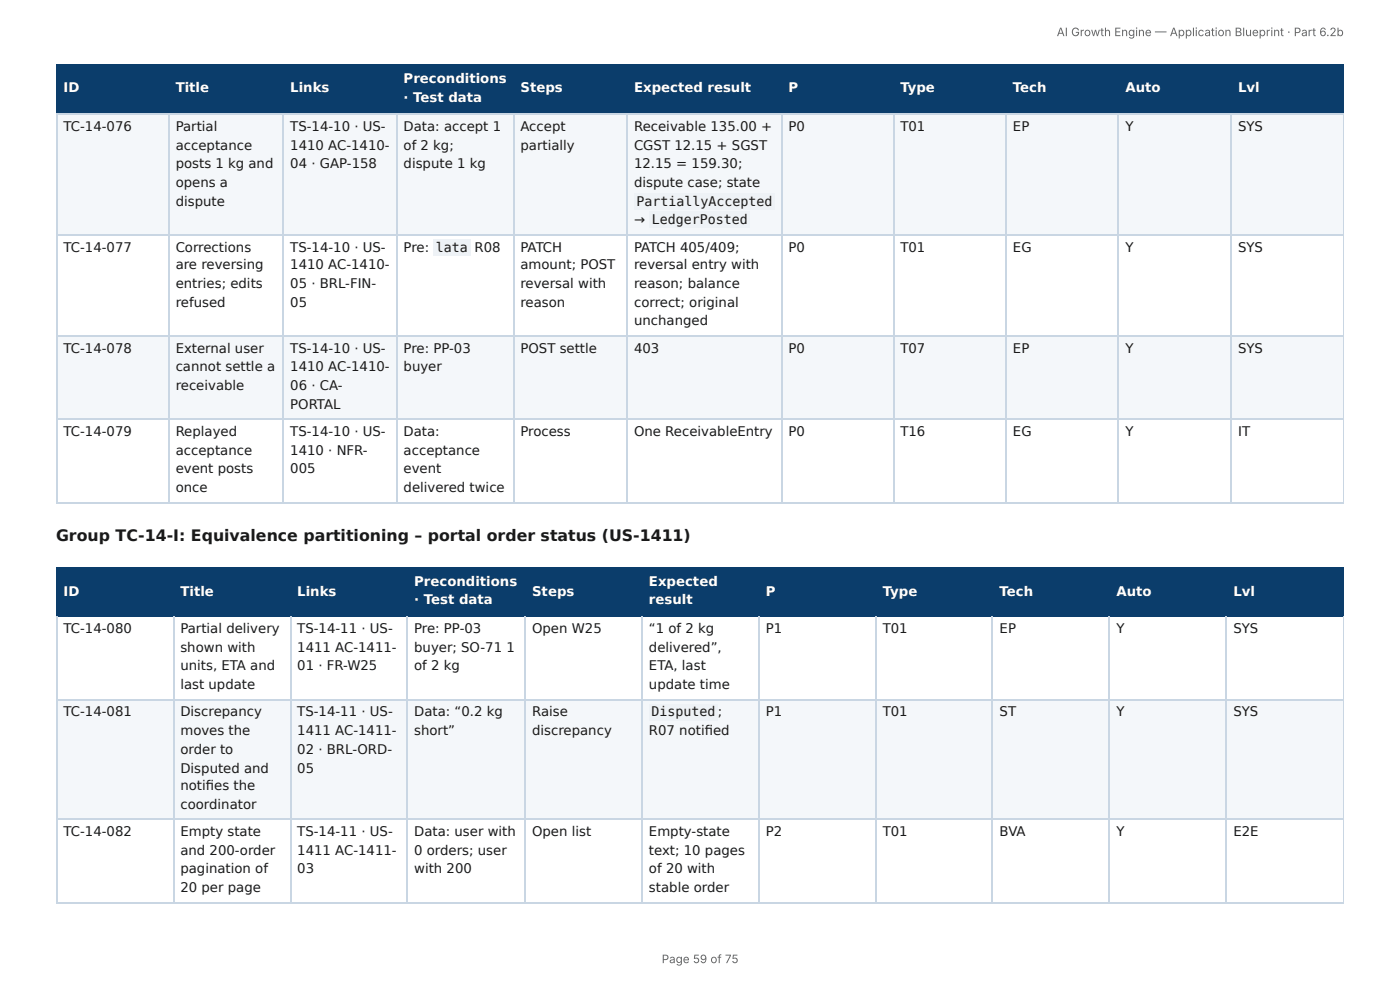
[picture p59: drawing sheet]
<svg xmlns="http://www.w3.org/2000/svg" width="297mm" height="210mm" viewBox="0 0 297 210" stroke-linecap="round" stroke-linejoin="round" font-family="sans-serif">
<defs><g id="words">
<text font-size="3.3" fill="#1a1a1a" x="11.9" y="114.8">Group TC-14-I: Equivalence partitioning – portal order status (US-1411)</text>
<g font-size="2.8" fill="#fff">
<text x="85.7" y="17.7">Preconditions</text>
<text x="13.5" y="19.6">ID</text>
<text x="37.3" y="19.6">Title</text>
<text x="61.7" y="19.6">Links</text>
<text x="85.7" y="21.7">· Test data</text>
<text x="110.5" y="19.6">Steps</text>
<text x="134.7" y="19.6">Expected result</text>
<text x="167.5" y="19.6">P</text>
<text x="191.2" y="19.6">Type</text>
<text x="215.1" y="19.6">Tech</text>
<text x="239" y="19.6">Auto</text>
<text x="263" y="19.6">Lvl</text>
<text x="88" y="124.4">Preconditions</text>
<text x="137.8" y="124.4">Expected</text>
<text x="13.5" y="126.5">ID</text>
<text x="38.3" y="126.5">Title</text>
<text x="63.1" y="126.5">Links</text>
<text x="88" y="128.3">· Test data</text>
<text x="113" y="126.5">Steps</text>
<text x="137.8" y="128.3">result</text>
<text x="162.7" y="126.5">P</text>
<text x="187.5" y="126.5">Type</text>
<text x="212.3" y="126.5">Tech</text>
<text x="237.1" y="126.5">Auto</text>
<text x="262" y="126.5">Lvl</text>
</g>
<g font-size="2.8" fill="#1a1a1a">
<text x="13.5" y="27.8">TC-14-076</text>
<text x="37.3" y="27.8">Partial</text>
<text x="61.7" y="27.8">TS-14-10 · US-</text>
<text x="85.7" y="27.8">Data: accept 1</text>
<text x="110.5" y="27.8">Accept</text>
<text x="134.7" y="27.8">Receivable 135.00 +</text>
<text x="167.5" y="27.8">P0</text>
<text x="191.2" y="27.8">T01</text>
<text x="215.1" y="27.8">EP</text>
<text x="239" y="27.8">Y</text>
<text x="263" y="27.8">SYS</text>
<text x="37.3" y="31.8">acceptance</text>
<text x="37.3" y="35.7">posts 1 kg and</text>
<text x="61.7" y="31.8">1410 AC-1410-</text>
<text x="61.7" y="35.7">04 · GAP-158</text>
<text x="85.7" y="31.8">of 2 kg;</text>
<text x="85.7" y="35.7">dispute 1 kg</text>
<text x="110.5" y="31.8">partially</text>
<text x="134.7" y="31.8">CGST 12.15 + SGST</text>
<text x="134.7" y="35.7">12.15 = 159.30;</text>
<text x="37.3" y="39.7">opens a</text>
<text x="134.7" y="39.7">dispute case; state</text>
<text x="37.3" y="43.7">dispute</text>
<text x="134.7" y="47.6">→</text>
<text x="135.2" y="43.7">PartiallyAccepted</text>
<text x="138.5" y="47.6">LedgerPosted</text>
<text x="13.5" y="53.4">TC-14-077</text>
<text x="37.3" y="53.4">Corrections</text>
<text x="61.7" y="53.4">TS-14-10 · US-</text>
<text x="85.7" y="53.4">Pre:</text>
<text x="92.6" y="53.4">lata</text>
<text x="100.8" y="53.4">R08</text>
<text x="110.5" y="53.4">PATCH</text>
<text x="134.7" y="53.4">PATCH 405/409;</text>
<text x="167.5" y="53.4">P0</text>
<text x="191.2" y="53.4">T01</text>
<text x="215.1" y="53.4">EG</text>
<text x="239" y="53.4">Y</text>
<text x="263" y="53.4">SYS</text>
<text x="37.3" y="57.2">are reversing</text>
<text x="61.7" y="57.2">1410 AC-1410-</text>
<text x="110.5" y="57.2">amount; POST</text>
<text x="134.7" y="57.2">reversal entry with</text>
<text x="37.3" y="61.1">entries; edits</text>
<text x="37.3" y="65.1">refused</text>
<text x="61.7" y="61.1">05 · BRL-FIN-</text>
<text x="61.7" y="65.1">05</text>
<text x="110.5" y="61.1">reversal with</text>
<text x="110.5" y="65.1">reason</text>
<text x="134.7" y="61.1">reason; balance</text>
<text x="134.7" y="65.1">correct; original</text>
<text x="134.7" y="69.1">unchanged</text>
<text x="13.5" y="74.9">TC-14-078</text>
<text x="37.3" y="74.9">External user</text>
<text x="61.7" y="74.9">TS-14-10 · US-</text>
<text x="85.7" y="74.9">Pre: PP-03</text>
<text x="110.5" y="74.9">POST settle</text>
<text x="134.7" y="74.9">403</text>
<text x="167.5" y="74.9">P0</text>
<text x="191.2" y="74.9">T07</text>
<text x="215.1" y="74.9">EP</text>
<text x="239" y="74.9">Y</text>
<text x="263" y="74.9">SYS</text>
<text x="37.3" y="78.8">cannot settle a</text>
<text x="37.3" y="82.8">receivable</text>
<text x="61.7" y="78.8">1410 AC-1410-</text>
<text x="61.7" y="82.8">06 · CA-</text>
<text x="85.7" y="78.8">buyer</text>
<text x="61.7" y="86.8">PORTAL</text>
<text x="13.5" y="92.6">TC-14-079</text>
<text x="37.3" y="92.6">Replayed</text>
<text x="61.7" y="92.6">TS-14-10 · US-</text>
<text x="85.7" y="92.6">Data:</text>
<text x="110.5" y="92.6">Process</text>
<text x="134.7" y="92.6">One ReceivableEntry</text>
<text x="167.5" y="92.6">P0</text>
<text x="191.2" y="92.6">T16</text>
<text x="215.1" y="92.6">EG</text>
<text x="239" y="92.6">Y</text>
<text x="263" y="92.6">IT</text>
<text x="37.3" y="96.6">acceptance</text>
<text x="37.3" y="100.5">event posts</text>
<text x="61.7" y="96.6">1410 · NFR-</text>
<text x="61.7" y="100.5">005</text>
<text x="85.7" y="96.6">acceptance</text>
<text x="85.7" y="100.5">event</text>
<text x="37.3" y="104.5">once</text>
<text x="85.7" y="104.5">delivered twice</text>
<text x="13.5" y="134.4">TC-14-080</text>
<text x="38.3" y="134.4">Partial delivery</text>
<text x="63.1" y="134.4">TS-14-11 · US-</text>
<text x="88" y="134.4">Pre: PP-03</text>
<text x="113" y="134.4">Open W25</text>
<text x="137.8" y="134.4">“1 of 2 kg</text>
<text x="162.7" y="134.4">P1</text>
<text x="187.5" y="134.4">T01</text>
<text x="212.3" y="134.4">EP</text>
<text x="237.1" y="134.4">Y</text>
<text x="262" y="134.4">SYS</text>
<text x="38.3" y="138.4">shown with</text>
<text x="38.3" y="142.3">units, ETA and</text>
<text x="63.1" y="138.4">1411 AC-1411-</text>
<text x="63.1" y="142.3">01 · FR-W25</text>
<text x="88" y="138.4">buyer; SO-71</text>
<text x="88" y="142.3">of 2 kg</text>
<text x="107.5" y="138.4">1</text>
<text x="137.8" y="138.4">delivered”,</text>
<text x="137.8" y="142.3">ETA, last</text>
<text x="38.3" y="146.3">last update</text>
<text x="137.8" y="146.3">update time</text>
<text x="13.5" y="152.1">TC-14-081</text>
<text x="38.3" y="152.1">Discrepancy</text>
<text x="63.1" y="152.1">TS-14-11 · US-</text>
<text x="88" y="152.1">Data: “0.2 kg</text>
<text x="113" y="152.1">Raise</text>
<text x="138.4" y="152.1">Disputed</text>
<text x="152.5" y="152.1">;</text>
<text x="162.7" y="152.1">P1</text>
<text x="187.5" y="152.1">T01</text>
<text x="212.3" y="152.1">ST</text>
<text x="237.1" y="152.1">Y</text>
<text x="262" y="152.1">SYS</text>
<text x="38.3" y="156.1">moves the</text>
<text x="38.3" y="160.1">order to</text>
<text x="63.1" y="156.1">1411 AC-1411-</text>
<text x="63.1" y="160.1">02 · BRL-ORD-</text>
<text x="88" y="156.1">short”</text>
<text x="113" y="156.1">discrepancy</text>
<text x="137.8" y="156.1">R07 notifi ed</text>
<text x="38.3" y="164">Disputed and</text>
<text x="38.3" y="167.7">notifi es the</text>
<text x="63.1" y="164">05</text>
<text x="38.3" y="171.7">coordinator</text>
<text x="13.5" y="177.5">TC-14-082</text>
<text x="38.3" y="177.5">Empty state</text>
<text x="63.1" y="177.5">TS-14-11 · US-</text>
<text x="88" y="177.5">Data: user with</text>
<text x="113" y="177.5">Open list</text>
<text x="137.8" y="177.5">Empty-state</text>
<text x="162.7" y="177.5">P2</text>
<text x="187.5" y="177.5">T01</text>
<text x="212.3" y="177.5">BVA</text>
<text x="237.1" y="177.5">Y</text>
<text x="262" y="177.5">E2E</text>
<text x="38.3" y="181.5">and 200-order</text>
<text x="38.3" y="185.5">pagination of</text>
<text x="63.1" y="181.5">1411 AC-1411-</text>
<text x="63.1" y="185.5">03</text>
<text x="88" y="181.5">0 orders; user</text>
<text x="88" y="185.5">with 200</text>
<text x="137.8" y="181.5">text; 10 pages</text>
<text x="137.8" y="185.5">of 20 with</text>
<text x="38.3" y="189.4">20 per page</text>
<text x="137.8" y="189.4">stable order</text>
</g>
<g font-size="2.5" fill="#666">
<text x="224.4" y="7.7">AI Growth Engine — Application Blueprint · Part 6.2b</text>
<text x="140.5" y="204.5">Page 59 of 75</text>
</g>
</g></defs>
<g fill="#0b3d6b">
<path d="M12.2 14h23.8v10.1h-23.8z"/>
<path d="M36 14h24.3v10.1h-24.3z"/>
<path d="M60.3 14h24.1v10.1h-24.1z"/>
<path d="M84.4 14h24.6v10.1h-24.6z"/>
<path d="M109 14h24.1v10.1h-24.1z"/>
<path d="M133.1 14h33.1v10.1h-33.1z"/>
<path d="M166.2 14h23.5v10.1h-23.5z"/>
<path d="M189.7 14h24.1v10.1h-24.1z"/>
<path d="M213.8 14h23.8v10.1h-23.8z"/>
<path d="M237.6 14h23.8v10.1h-23.8z"/>
<path d="M261.4 14h24v10.1h-24z"/>
</g>
<g fill="#f4f7fa">
<path d="M12.2 24.1h23.8v25.6h-23.8z"/>
<path d="M36 24.1h24.3v25.6h-24.3z"/>
<path d="M60.3 24.1h24.1v25.6h-24.1z"/>
<path d="M84.4 24.1h24.6v25.6h-24.6z"/>
<path d="M109 24.1h24.1v25.6h-24.1z"/>
<path d="M133.1 24.1h33.1v25.6h-33.1z"/>
<path d="M166.2 24.1h23.5v25.6h-23.5z"/>
<path d="M189.7 24.1h24.1v25.6h-24.1z"/>
<path d="M213.8 24.1h23.8v25.6h-23.8z"/>
<path d="M237.6 24.1h23.8v25.6h-23.8z"/>
<path d="M261.4 24.1h24v25.6h-24z"/>
<path d="M12.2 71.4h23.8v17.5h-23.8z"/>
<path d="M36 71.4h24.3v17.5h-24.3z"/>
<path d="M60.3 71.4h24.1v17.5h-24.1z"/>
<path d="M84.4 71.4h24.6v17.5h-24.6z"/>
<path d="M109 71.4h24.1v17.5h-24.1z"/>
<path d="M133.1 71.4h33.1v17.5h-33.1z"/>
<path d="M166.2 71.4h23.5v17.5h-23.5z"/>
<path d="M189.7 71.4h24.1v17.5h-24.1z"/>
<path d="M213.8 71.4h23.8v17.5h-23.8z"/>
<path d="M237.6 71.4h23.8v17.5h-23.8z"/>
<path d="M261.4 71.4h24v17.5h-24z"/>
</g>
<g fill="none" stroke="#0b3d6b" stroke-width=".26">
<path d="M11.9 13.9h273.5M12 13.8v10.5M35.9 13.8v10.5M60.2 13.8v10.5M84.3 13.8v10.5M109.1 13.8v10.5M133.2 13.8v10.5M166 13.8v10.5M189.8 13.8v10.5M213.7 13.8v10.5M237.5 13.8v10.5M261.5 13.8v10.5"/>
<path d="M11.9 24.2h273.5"/>
</g>
<path d="M285.3 13.8v10.5" fill="none" stroke="#0b3d6b" stroke-width=".21"/>
<g fill="none" stroke="#c9d6e3" stroke-width=".26">
<path d="M11.9 24.2h273.5M12 24.3v82.6M35.9 24.3v82.6M60.2 24.3v82.6M84.3 24.3v82.6M109.1 24.3v82.6M133.2 24.3v82.6M166 24.3v82.6M189.8 24.3v82.6M213.7 24.3v82.6M237.5 24.3v82.6M261.5 24.3v82.6"/>
<path d="M11.9 49.9h273.5M11.9 71.3h273.5M11.9 89h273.5M11.9 106.8h273.5"/>
</g>
<path d="M285.3 24.3v82.6" fill="none" stroke="#c9d6e3" stroke-width=".21"/>
<g fill="#0b3d6b">
<path d="M12.2 120.7h24.6v10h-24.6z"/>
<path d="M36.8 120.7h24.8v10h-24.8z"/>
<path d="M61.6 120.7h24.9v10h-24.9z"/>
<path d="M86.5 120.7h25.2v10h-25.2z"/>
<path d="M111.7 120.7h24.6v10h-24.6z"/>
<path d="M136.3 120.7h24.8v10h-24.8z"/>
<path d="M161.1 120.7h24.9v10h-24.9z"/>
<path d="M186 120.7h24.9v10h-24.9z"/>
<path d="M210.9 120.7h24.8v10h-24.8z"/>
<path d="M235.7 120.7h24.9v10h-24.9z"/>
<path d="M260.6 120.7h24.8v10h-24.8z"/>
</g>
<g fill="#f4f7fa">
<path d="M12.2 148.4h24.6v25.7h-24.6z"/>
<path d="M36.8 148.4h24.8v25.7h-24.8z"/>
<path d="M61.6 148.4h24.9v25.7h-24.9z"/>
<path d="M86.5 148.4h25.2v25.7h-25.2z"/>
<path d="M111.7 148.4h24.6v25.7h-24.6z"/>
<path d="M136.3 148.4h24.8v25.7h-24.8z"/>
<path d="M161.1 148.4h24.9v25.7h-24.9z"/>
<path d="M186 148.4h24.9v25.7h-24.9z"/>
<path d="M210.9 148.4h24.8v25.7h-24.8z"/>
<path d="M235.7 148.4h24.9v25.7h-24.9z"/>
<path d="M260.6 148.4h24.8v25.7h-24.8z"/>
</g>
<g fill="none" stroke="#0b3d6b" stroke-width=".26">
<path d="M11.9 120.5h273.5M11.9 130.8h273.5M12 120.4v10.6M36.9 120.4v10.6M61.8 120.4v10.6M86.4 120.4v10.6M111.5 120.4v10.6M136.4 120.4v10.6M161.3 120.4v10.6M186.1 120.4v10.6M210.7 120.4v10.6M235.6 120.4v10.6"/>
<path d="M260.5 120.4v10.6"/>
</g>
<path d="M285.3 120.4v10.6" fill="none" stroke="#0b3d6b" stroke-width=".21"/>
<g fill="none" stroke="#c9d6e3" stroke-width=".26">
<path d="M12 131v60.8M36.9 131v60.8M61.8 131v60.8M86.4 131v60.8M111.5 131v60.8M136.4 131v60.8M161.3 131v60.8M186.1 131v60.8M210.7 131v60.8M235.6 131v60.8M260.5 131v60.8M11.9 148.6h273.5"/>
<path d="M11.9 174h273.5M11.9 191.7h273.5"/>
</g>
<path d="M285.3 131v60.8" fill="none" stroke="#c9d6e3" stroke-width=".21"/>
<g fill="#eef2f6">
<path d="M134.7 41h29.9v3.5h-29.9z"/>
<path d="M137.8 45h21.5v3.4h-21.5z"/>
<path d="M92.1 50.8h7.9v3.4h-7.9z"/>
<path d="M137.8 149.5h14.6v3.4h-14.6z"/>
</g>
<use href="#words"/>
</svg>
